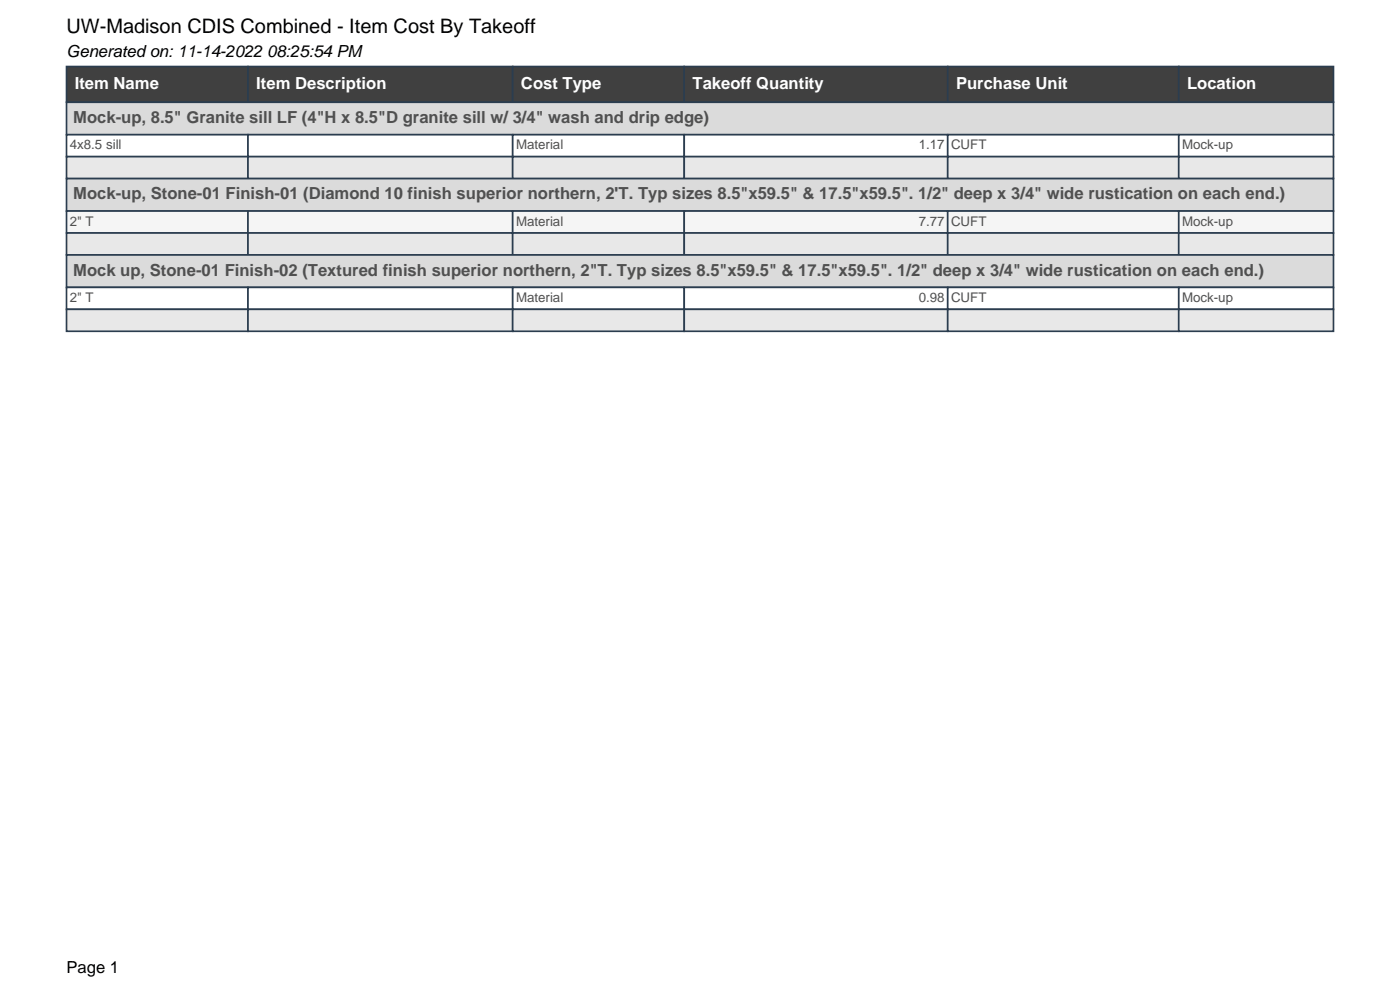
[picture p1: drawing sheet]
<svg xmlns="http://www.w3.org/2000/svg" width="297mm" height="210mm" viewBox="0 0 297 210" stroke-linecap="round" stroke-linejoin="round" font-family="sans-serif">
<defs><g id="words">
<text font-size="4.2" x="14.1" y="7.1">UW-Madison CDIS Combined - Item Cost By Takeoff</text>
<g font-size="3.5">
<text x="14.1" y="12">Generated on: 11-14-2022 08:25:54 PM</text>
<text x="14.1" y="206.5">Page 1</text>
</g>
<g font-size="3.5" fill="#fff">
<text x="15.9" y="18.9">Item Name</text>
<text x="54.4" y="18.9">Item Description</text>
<text x="110.5" y="18.9">Cost Type</text>
<text x="146.9" y="18.9">Takeoff Quantity</text>
<text x="202.8" y="18.9">Purchase Unit</text>
<text x="251.8" y="18.9">Location</text>
</g>
<g font-size="3.5" fill="#505050">
<text x="15.5" y="26.1">Mock-up, 8.5&quot; Granite sill LF (4&quot;H x 8.5&quot;D granite sill w/ 3/4&quot; wash and drip edge)</text>
<text x="15.5" y="42.3">Mock-up, Stone-01 Finish-01 (Diamond 10 finish superior northern, 2'T. Typ sizes 8.5&quot;x59.5&quot; &amp; 17.5&quot;x59.5&quot;. 1/2&quot; deep x 3/4&quot; wide rustication on each end.)</text>
<text x="15.5" y="58.5">Mock up, Stone-01 Finish-02 (Textured finish superior northern, 2&quot;T. Typ sizes 8.5&quot;x59.5&quot; &amp; 17.5&quot;x59.5&quot;. 1/2&quot; deep x 3/4&quot; wide rustication on each end.)</text>
</g>
<g font-size="2.8" fill="#505050">
<text x="14.8" y="31.7">4x8.5 sill</text>
<text x="109.5" y="31.7">Material</text>
<text x="194.9" y="31.7">1.17</text>
<text x="201.8" y="31.7">CUFT</text>
<text x="250.8" y="31.7">Mock-up</text>
<text x="14.8" y="47.9">2&quot; T</text>
<text x="109.5" y="47.9">Material</text>
<text x="194.9" y="47.9">7.77</text>
<text x="201.8" y="47.9">CUFT</text>
<text x="250.8" y="47.9">Mock-up</text>
<text x="14.8" y="64.1">2&quot; T</text>
<text x="109.5" y="64.1">Material</text>
<text x="194.9" y="64.1">0.98</text>
<text x="201.8" y="64.1">CUFT</text>
<text x="250.8" y="64.1">Mock-up</text>
</g>
</g></defs>
<g fill="#404040" stroke="#2b3d4f" stroke-width=".35">
<path d="M14.1 14.1h38.5v7.6h-38.5z"/>
<path d="M52.6 14.1h56.2v7.6h-56.2z"/>
<path d="M108.8 14.1h36.4v7.6h-36.4z"/>
<path d="M145.2 14.1h55.9v7.6h-55.9z"/>
<path d="M201.1 14.1h49v7.6h-49z"/>
<path d="M250.1 14.1h32.8v7.6h-32.8z"/>
</g>
<path d="M14.1 21.7h268.8v6.9h-268.8z" fill="#dbdbdb" stroke="#2b3d4f" stroke-width=".35"/>
<g fill="#fff" stroke="#2b3d4f" stroke-width=".35">
<path d="M14.1 28.6h38.5v4.6h-38.5z"/>
<path d="M52.6 28.6h56.2v4.6h-56.2z"/>
<path d="M108.8 28.6h36.4v4.6h-36.4z"/>
<path d="M145.2 28.6h55.9v4.6h-55.9z"/>
<path d="M201.1 28.6h49v4.6h-49z"/>
<path d="M250.1 28.6h32.8v4.6h-32.8z"/>
</g>
<g fill="#e8e8e8" stroke="#2b3d4f" stroke-width=".35">
<path d="M14.1 33.2h38.5v4.7h-38.5z"/>
<path d="M52.6 33.2h56.2v4.7h-56.2z"/>
<path d="M108.8 33.2h36.4v4.7h-36.4z"/>
<path d="M145.2 33.2h55.9v4.7h-55.9z"/>
<path d="M201.1 33.2h49v4.7h-49z"/>
<path d="M250.1 33.2h32.8v4.7h-32.8z"/>
</g>
<path d="M14.1 37.9h268.8v6.9h-268.8z" fill="#dbdbdb" stroke="#2b3d4f" stroke-width=".35"/>
<g fill="#f5f5f5" stroke="#2b3d4f" stroke-width=".35">
<path d="M14.1 44.8h38.5v4.6h-38.5z"/>
<path d="M52.6 44.8h56.2v4.6h-56.2z"/>
<path d="M108.8 44.8h36.4v4.6h-36.4z"/>
<path d="M145.2 44.8h55.9v4.6h-55.9z"/>
<path d="M201.1 44.8h49v4.6h-49z"/>
<path d="M250.1 44.8h32.8v4.6h-32.8z"/>
</g>
<g fill="#e8e8e8" stroke="#2b3d4f" stroke-width=".35">
<path d="M14.1 49.4h38.5v4.7h-38.5z"/>
<path d="M52.6 49.4h56.2v4.7h-56.2z"/>
<path d="M108.8 49.4h36.4v4.7h-36.4z"/>
<path d="M145.2 49.4h55.9v4.7h-55.9z"/>
<path d="M201.1 49.4h49v4.7h-49z"/>
<path d="M250.1 49.4h32.8v4.7h-32.8z"/>
</g>
<path d="M14.1 54.1h268.8v6.9h-268.8z" fill="#dbdbdb" stroke="#2b3d4f" stroke-width=".35"/>
<g fill="#fff" stroke="#2b3d4f" stroke-width=".35">
<path d="M14.1 61h38.5v4.6h-38.5z"/>
<path d="M52.6 61h56.2v4.6h-56.2z"/>
<path d="M108.8 61h36.4v4.6h-36.4z"/>
<path d="M145.2 61h55.9v4.6h-55.9z"/>
<path d="M201.1 61h49v4.6h-49z"/>
<path d="M250.1 61h32.8v4.6h-32.8z"/>
</g>
<g fill="#e8e8e8" stroke="#2b3d4f" stroke-width=".35">
<path d="M14.1 65.6h38.5v4.7h-38.5z"/>
<path d="M52.6 65.6h56.2v4.7h-56.2z"/>
<path d="M108.8 65.6h36.4v4.7h-36.4z"/>
<path d="M145.2 65.6h55.9v4.7h-55.9z"/>
<path d="M201.1 65.6h49v4.7h-49z"/>
<path d="M250.1 65.6h32.8v4.7h-32.8z"/>
</g>
<use href="#words"/>
</svg>
